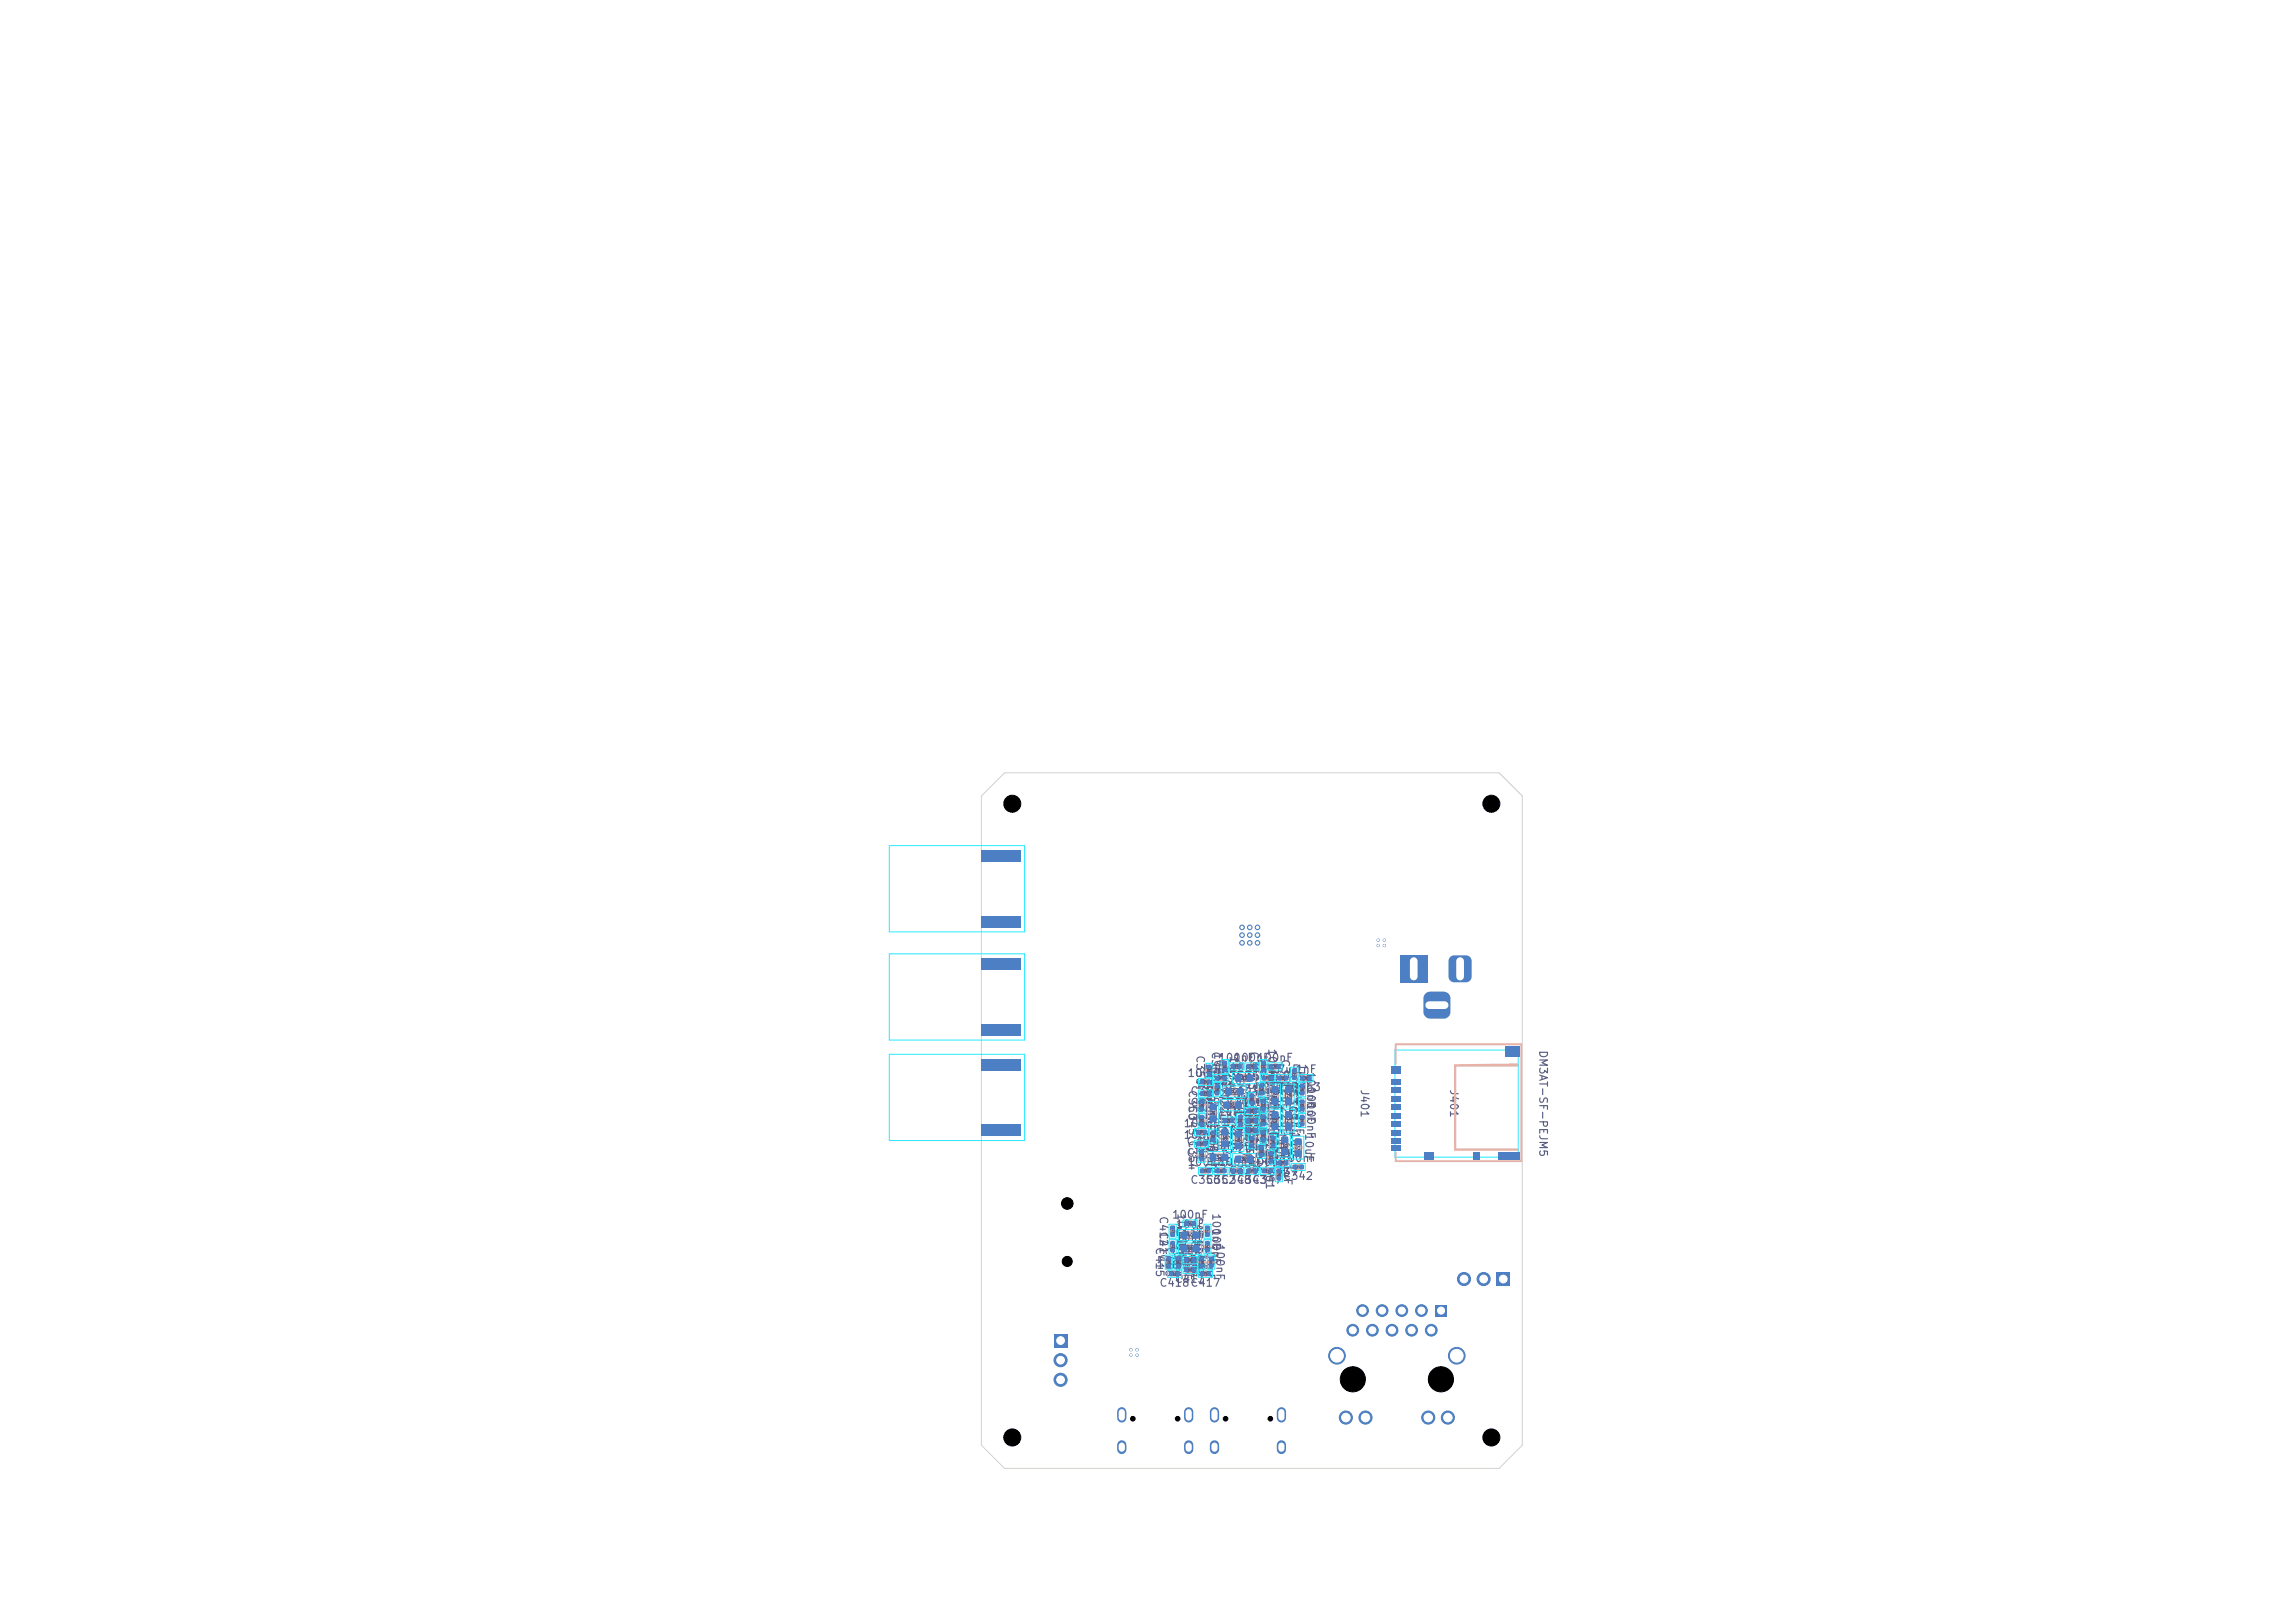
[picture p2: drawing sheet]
<svg xmlns="http://www.w3.org/2000/svg" width="297mm" height="210mm" viewBox="0 0 297 210" stroke-linecap="round" stroke-linejoin="round" font-family="sans-serif">
<defs><g id="words">
<g font-size="1" fill="#585d84">
<text x="154.6" y="136.5" transform="rotate(90 154.6 136.5)">C355</text>
<text x="156.6" y="136" transform="rotate(90 156.6 136)">C362</text>
<text x="156.9" y="136.1" transform="rotate(90 156.9 136.1)">100nF</text>
<text x="157.6" y="137.6">100nF 100nF</text>
<text x="158.9" y="136.5" transform="rotate(90 158.9 136.5)">1nF</text>
<text x="159.6" y="137.6">100nF</text>
<text x="161.6" y="136" transform="rotate(90 161.6 136)">C358</text>
<text x="163.9" y="135.6" transform="rotate(90 163.9 135.6)">100nF 100nF</text>
<text x="165.6" y="137" transform="rotate(90 165.6 137)">C341</text>
<text x="167.9" y="137.5" transform="rotate(90 167.9 137.5)">1uF</text>
<text x="199" y="135.8" transform="rotate(90 199 135.8)">DM3AT-SF-PEJM5</text>
<text x="153.6" y="141" transform="rotate(90 153.6 141)">C350</text>
<text x="153.6" y="143" transform="rotate(90 153.6 143)">C345 C354</text>
<text x="153.6" y="139.6">100nF</text>
<text x="154" y="141.9">C340</text>
<text x="154" y="143.4">C339C321</text>
<text x="154.5" y="141.1">1uF</text>
<text x="154.8" y="142" transform="rotate(90 154.8 142)">C330</text>
<text x="155.6" y="139" transform="rotate(90 155.6 139)">C328</text>
<text x="155.6" y="139.1">100nF</text>
<text x="155.9" y="140.6" transform="rotate(90 155.9 140.6)">100nF</text>
<text x="155.9" y="143.5" transform="rotate(90 155.9 143.5)">1uF 100nF</text>
<text x="156" y="141.4">C338</text>
<text x="157.7" y="142.1" transform="rotate(90 157.7 142.1)">22uF</text>
<text x="157.8" y="140.6">22uF</text>
<text x="157.9" y="138.6" transform="rotate(90 157.9 138.6)">100nF</text>
<text x="158" y="139.9">C359</text>
<text x="158.6" y="143" transform="rotate(90 158.6 143)">C309</text>
<text x="159" y="141.7">C331</text>
<text x="159.1" y="138.8">10uF</text>
<text x="159.6" y="143.3">100nF</text>
<text x="160" y="139.9">C357</text>
<text x="160.1" y="140.2" transform="rotate(90 160.1 140.2)">C316</text>
<text x="160.9" y="142.6" transform="rotate(90 160.9 142.6)">100nF</text>
<text x="161.3" y="139" transform="rotate(90 161.3 139)">C323C308C324</text>
<text x="161.6" y="141" transform="rotate(90 161.6 141)">C310C311</text>
<text x="161.8" y="139.1">4.7uF</text>
<text x="162" y="141.4">C334</text>
<text x="162.4" y="139.8" transform="rotate(90 162.4 139.8)">100nF</text>
<text x="162.8" y="139.7" transform="rotate(90 162.8 139.7)">C315</text>
<text x="162.8" y="143" transform="rotate(90 162.8 143)">C314</text>
<text x="163" y="139.9">C360</text>
<text x="163.7" y="138.6" transform="rotate(90 163.7 138.6)">100nF</text>
<text x="163.8" y="139.1">4.7uF</text>
<text x="163.9" y="142.6" transform="rotate(90 163.9 142.6)">100nF</text>
<text x="164" y="141.4">C335</text>
<text x="164.6" y="139.7" transform="rotate(90 164.6 139.7)">C326</text>
<text x="164.6" y="143" transform="rotate(90 164.6 143)">C325</text>
<text x="165.7" y="139.8" transform="rotate(90 165.7 139.8)">22uF</text>
<text x="165.7" y="143.1" transform="rotate(90 165.7 143.1)">22uFC3361uF</text>
<text x="166.6" y="139" transform="rotate(90 166.6 139)">C353C344</text>
<text x="166.6" y="141" transform="rotate(90 166.6 141)">C349</text>
<text x="167" y="141.4">C363</text>
<text x="167.4" y="139.8" transform="rotate(90 167.4 139.8)">22uF</text>
<text x="167.4" y="143.1" transform="rotate(90 167.4 143.1)">22uF</text>
<text x="167.5" y="139.1">1nF</text>
<text x="168.9" y="138.6" transform="rotate(90 168.9 138.6)">100nF</text>
<text x="168.9" y="140.6" transform="rotate(90 168.9 140.6)">100nF</text>
<text x="168.9" y="142.6" transform="rotate(90 168.9 142.6)">100nF</text>
<text x="175.9" y="140.9" transform="rotate(90 175.9 140.9)">J401</text>
<text x="187.4" y="140.9" transform="rotate(90 187.4 140.9)">J401</text>
<text x="153.1" y="147.6">100nF</text>
<text x="153.1" y="146.1">100nF</text>
<text x="153.5" y="149.9">C351</text>
<text x="153.5" y="148.4">C346</text>
<text x="155.1" y="145" transform="rotate(90 155.1 145)">C333</text>
<text x="155.8" y="149.1">10uF</text>
<text x="156.3" y="145.2" transform="rotate(90 156.3 145.2)">C320</text>
<text x="157" y="146.9">C319</text>
<text x="157.4" y="144.6" transform="rotate(90 157.4 144.6)">100nF</text>
<text x="157.5" y="145.2">C313</text>
<text x="157.5" y="144.6">1uF</text>
<text x="158.1" y="145.5" transform="rotate(90 158.1 145.5)">C312</text>
<text x="159.1" y="149.3">22uF</text>
<text x="159.2" y="145.3" transform="rotate(90 159.2 145.3)">22uF</text>
<text x="159.8" y="144.6">4.7uF</text>
<text x="159.8" y="145.8">4.7uF</text>
<text x="160" y="146.9">C305</text>
<text x="160" y="148.2">C307</text>
<text x="160" y="145.7">C306</text>
<text x="160.1" y="145.7" transform="rotate(90 160.1 145.7)">C317</text>
<text x="160.9" y="145.6" transform="rotate(90 160.9 145.6)">22uF</text>
<text x="162.4" y="145.6" transform="rotate(90 162.4 145.6)">4.7uF</text>
<text x="162.6" y="147.7" transform="rotate(90 162.6 147.7)">C332</text>
<text x="162.8" y="145.7" transform="rotate(90 162.8 145.7)">C318</text>
<text x="163.6" y="150" transform="rotate(90 163.6 150)">C361</text>
<text x="163.7" y="146.8" transform="rotate(90 163.7 146.8)">4.7uF</text>
<text x="163.9" y="144.8" transform="rotate(90 163.9 144.8)">4.7uF</text>
<text x="164.1" y="146.2" transform="rotate(90 164.1 146.2)">C322</text>
<text x="164.9" y="147.3" transform="rotate(90 164.9 147.3)">100nF</text>
<text x="165.2" y="146.3" transform="rotate(90 165.2 146.3)">1uF</text>
<text x="166.9" y="146.3" transform="rotate(90 166.9 146.3)">10uF</text>
<text x="168.7" y="146.6" transform="rotate(90 168.7 146.6)">10uF</text>
<text x="153.6" y="151.1">100nF</text>
<text x="154" y="153.4">C356C348C347</text>
<text x="155.7" y="151.9">C327</text>
<text x="156" y="153.4">C352C343</text>
<text x="156.5" y="151.1">1uF</text>
<text x="157.6" y="151.1">100nF</text>
<text x="159" y="152.2">C329</text>
<text x="160.5" y="151.1">1uF</text>
<text x="161.6" y="151.1">100nF</text>
<text x="164" y="152.4">C337</text>
<text x="164.5" y="150.1">1uF</text>
<text x="165.6" y="150.6">100nF</text>
<text x="166" y="152.9">C342</text>
<text x="149.3" y="161.3" transform="rotate(90 149.3 161.3)">C415</text>
<text x="149.8" y="157.3" transform="rotate(90 149.8 157.3)">C412</text>
<text x="149.8" y="159.3" transform="rotate(90 149.8 159.3)">C410</text>
<text x="150.6" y="161.3" transform="rotate(90 150.6 161.3)">C408</text>
<text x="151.6" y="157.9">100nF</text>
<text x="151.7" y="160.9" transform="rotate(90 151.7 160.9)">100nF</text>
<text x="152" y="160.2">C416</text>
<text x="152.1" y="160.9">10uF</text>
<text x="152.1" y="159.1">10uF</text>
<text x="152.2" y="156.9" transform="rotate(90 152.2 156.9)">100nF</text>
<text x="152.2" y="158.9" transform="rotate(90 152.2 158.9)">100nF</text>
<text x="152.9" y="160.9" transform="rotate(90 152.9 160.9)">100nF</text>
<text x="153.6" y="161.3" transform="rotate(90 153.6 161.3)">C407</text>
<text x="154.3" y="157.3" transform="rotate(90 154.3 157.3)">C411</text>
<text x="154.3" y="159.3" transform="rotate(90 154.3 159.3)">C409</text>
<text x="154.8" y="161.3" transform="rotate(90 154.8 161.3)">C414</text>
<text x="155.9" y="160.9" transform="rotate(90 155.9 160.9)">100nF</text>
<text x="156.7" y="156.9" transform="rotate(90 156.7 156.9)">100nF</text>
<text x="156.7" y="158.9" transform="rotate(90 156.7 158.9)">100nF</text>
<text x="157.2" y="160.9" transform="rotate(90 157.2 160.9)">100nF</text>
<text x="149.6" y="164.4">100nF1uF</text>
<text x="150" y="166.7">C418C417</text>
<text x="151.6" y="163.9">100nF</text>
<text x="152" y="165">C406</text>
<text x="152" y="163.8">C404</text>
<text x="152" y="166.2">C413</text>
<text x="152" y="162">C405</text>
<text x="152.5" y="162.7">1uF</text>
</g>
<g font-size=".4" fill="#585d84">
<text x="156.7" y="143.2" transform="rotate(90 156.7 143.2)">C330</text>
<text x="158.7" y="143.3">C313</text>
<text x="158.9" y="141.6">C321</text>
<text x="160.2" y="139.8">C331</text>
<text x="164.7" y="140.9" transform="rotate(90 164.7 140.9)">C315</text>
<text x="166.4" y="140.9" transform="rotate(90 166.4 140.9)">C326</text>
<text x="158.2" y="146.4" transform="rotate(90 158.2 146.4)">C320</text>
<text x="159.9" y="146.7" transform="rotate(90 159.9 146.7)">C312</text>
<text x="164.7" y="144.2" transform="rotate(90 164.7 144.2)">C314</text>
<text x="165.9" y="147.4" transform="rotate(90 165.9 147.4)">C322</text>
<text x="166.4" y="144.2" transform="rotate(90 166.4 144.2)">C325</text>
<text x="167.7" y="147.7" transform="rotate(90 167.7 147.7)">C336</text>
<text x="156.9" y="150.1">C327</text>
<text x="160.2" y="150.3">C329</text>
<text x="153.2" y="161.9">C404</text>
<text x="153.2" y="160.1">C405</text>
</g>
<g font-size=".3" fill="#585d84">
<text x="156.3" y="138" transform="rotate(90 156.3 138)">C355</text>
<text x="158.3" y="137.5" transform="rotate(90 158.3 137.5)">C362</text>
<text x="163.3" y="137.5" transform="rotate(90 163.3 137.5)">C358</text>
<text x="155.3" y="142.5" transform="rotate(90 155.3 142.5)">C350</text>
<text x="155.5" y="140.2">C340</text>
<text x="155.5" y="141.7">C339</text>
<text x="157.3" y="140.5" transform="rotate(90 157.3 140.5)">C328</text>
<text x="157.5" y="139.7">C338</text>
<text x="159.5" y="138.2">C359</text>
<text x="161.5" y="143.9">C306</text>
<text x="161.5" y="138.2">C357</text>
<text x="161.8" y="141.7" transform="rotate(90 161.8 141.7)">C316</text>
<text x="163.1" y="140.5" transform="rotate(90 163.1 140.5)">C323</text>
<text x="163.3" y="142.5" transform="rotate(90 163.3 142.5)">C310</text>
<text x="163.5" y="139.7">C334</text>
<text x="164.5" y="138.2">C360</text>
<text x="165.5" y="139.7">C335</text>
<text x="167.3" y="138.5" transform="rotate(90 167.3 138.5)">C341</text>
<text x="168.3" y="140.5" transform="rotate(90 168.3 140.5)">C353</text>
<text x="168.3" y="142.5" transform="rotate(90 168.3 142.5)">C349</text>
<text x="168.5" y="139.7">C363</text>
<text x="155" y="148.2">C351</text>
<text x="155" y="146.7">C346</text>
<text x="155.3" y="144.5" transform="rotate(90 155.3 144.5)">C345</text>
<text x="155.3" y="149" transform="rotate(90 155.3 149)">C354</text>
<text x="156.8" y="146.5" transform="rotate(90 156.8 146.5)">C333</text>
<text x="158.5" y="145.2">C319</text>
<text x="160.3" y="144.5" transform="rotate(90 160.3 144.5)">C309</text>
<text x="161.5" y="145.2">C305</text>
<text x="161.5" y="146.4">C307</text>
<text x="161.8" y="147.2" transform="rotate(90 161.8 147.2)">C317</text>
<text x="163.1" y="148.5" transform="rotate(90 163.1 148.5)">C324</text>
<text x="163.3" y="144.5" transform="rotate(90 163.3 144.5)">C308</text>
<text x="163.3" y="146.5" transform="rotate(90 163.3 146.5)">C311</text>
<text x="164.3" y="149.2" transform="rotate(90 164.3 149.2)">C332</text>
<text x="164.6" y="147.2" transform="rotate(90 164.6 147.2)">C318</text>
<text x="168.3" y="144.5" transform="rotate(90 168.3 144.5)">C344</text>
<text x="155.5" y="151.7">C356</text>
<text x="157.5" y="151.7">C352</text>
<text x="159.5" y="151.7">C348</text>
<text x="161.5" y="151.7">C343</text>
<text x="163.5" y="151.7">C347</text>
<text x="165.3" y="151.5" transform="rotate(90 165.3 151.5)">C361</text>
<text x="165.5" y="150.7">C337</text>
<text x="167.5" y="151.2">C342</text>
<text x="151.6" y="158.8" transform="rotate(90 151.6 158.8)">C412</text>
<text x="151.6" y="160.8" transform="rotate(90 151.6 160.8)">C410</text>
<text x="153.5" y="158.5">C416</text>
<text x="156.1" y="158.8" transform="rotate(90 156.1 158.8)">C411</text>
<text x="156.1" y="160.8" transform="rotate(90 156.1 160.8)">C409</text>
<text x="151.1" y="162.8" transform="rotate(90 151.1 162.8)">C415</text>
<text x="151.5" y="165">C418</text>
<text x="152.3" y="162.8" transform="rotate(90 152.3 162.8)">C408</text>
<text x="153.5" y="163.3">C406</text>
<text x="153.5" y="164.5">C413</text>
<text x="155.3" y="162.8" transform="rotate(90 155.3 162.8)">C407</text>
<text x="155.5" y="165">C417</text>
<text x="156.6" y="162.8" transform="rotate(90 156.6 162.8)">C414</text>
</g>
</g></defs>
<path d="M127 103l3-3h64l3 3v84l-3 3h-64l-3-3z" fill="none" stroke="#d0d2cd" stroke-width=".13"/>
<g fill="none" stroke="#585d84" stroke-width=".13">
<path d="M155.5 139.8h1v.4h-1zM156.3 138h.5v1h-.5zM157.5 139.2h1v.6h-1zM158.3 137.5h.5v1h-.5zM159.5 137.8h1v.4h-1zM160.2 139.1h1.6v.8h-1.6zM161.5 137.8h1v.4h-1zM163.3 137.5h.5v1h-.5zM163.5 139.2h1v.6h-1zM164.5 137.8h1v.4h-1zM165.5 139.2h1v.6h-1zM167.3 138.5h.5v1h-.5z"/>
<path d="M168.5 139.2h1v.6h-1zM151.5 158.8h.5v1h-.5zM153.2 159.4h1.6v.8h-1.6zM153.5 158.1h1v.5h-1zM155 147.8h1v.4h-1zM155 146.2h1v.6h-1zM155.3 149h.5v1h-.5zM155.3 144.5h.5v1h-.5zM155.3 142.5h.5v1h-.5zM155.5 151.2h1v.6h-1zM155.5 141.2h1v.6h-1zM156 158.8h.5v1h-.5z"/>
<path d="M156.6 143.2h.8v1.6h-.8zM156.8 146.5h.5v1h-.5zM157 149.3h1.6v.9h-1.6zM157.3 140.5h.5v1h-.5zM157.5 151.2h1v.6h-1zM158.1 146.5h.8v1.6h-.8zM158.5 144.8h1v.4h-1zM158.7 142.6h1.6v.8h-1.6zM159 140.9h1.6v.7h-1.6zM159.5 151.2h1v.6h-1zM159.9 146.7h.8v1.6h-.8zM160.2 149.6h1.6v.8h-1.6z"/>
<path d="M160.3 144.5h.5v1h-.5zM161.5 144.8h1v.4h-1zM161.5 146h1v.5h-1zM161.5 143.5h1v.5h-1zM161.5 151.2h1v.6h-1zM161.8 147.2h.5v1h-.5zM161.8 141.8h.5v1h-.5zM163 148.5h.5v1h-.5zM163 140.5h.5v1h-.5zM163.3 146.5h.5v1h-.5zM163.3 144.5h.5v1h-.5zM163.3 142.5h.5v1h-.5z"/>
<path d="M163.5 151.2h1v.6h-1zM164.3 149.2h.5v1h-.5zM164.5 147.2h.5v1h-.5zM164.6 144.2h.8v1.6h-.8zM164.6 140.9h.8v1.6h-.8zM165.3 151.5h.5v1h-.5zM165.5 150.2h1v.6h-1zM165.9 147.5h.8v1.6h-.8zM166.4 144.2h.8v1.6h-.8zM166.4 140.9h.8v1.6h-.8zM167.5 150.8h1v.4h-1zM167.6 147.7h.8v1.6h-.8z"/>
<path d="M168.3 140.5h.5v1h-.5zM168.3 144.5h.5v1h-.5zM168.3 142.5h.5v1h-.5zM151 162.8h.5v1h-.5zM151.5 164.6h1v.5h-1zM151.5 160.8h.5v1h-.5zM152.3 162.8h.5v1h-.5zM153.2 161.2h1.6v.8h-1.6zM153.5 162.8h1v.5h-1zM153.5 164.1h1v.5h-1zM155.3 162.8h.5v1h-.5zM155.5 164.6h1v.5h-1z"/>
<path d="M156 160.8h.5v1h-.5zM156.5 162.8h.5v1h-.5z"/>
</g>
<g fill="none" stroke="#26e9ff" stroke-width=".13">
<path d="M115.1 109.4h17.5v11.2h-17.5zM115.1 123.4h17.5v11.2h-17.5zM115.1 136.4h17.5v11.2h-17.5zM155.1 139.5h1.8v1h-1.8zM156 137.6h1v1.8h-1zM157.1 139h1.8v1h-1.8zM158 137.1h1v1.8h-1zM159.1 137.5h1.8v1h-1.8zM159.5 138.8h3v1.4h-3zM161.1 137.5h1.8v1h-1.8zM163 137.1h1v1.8h-1zM163.1 139h1.8v1h-1.8z"/>
<path d="M164.1 137.5h1.8v1h-1.8zM165.1 139h1.8v1h-1.8zM167 138.1h1v1.8h-1zM168.1 139h1.8v1h-1.8zM180.5 135.9h16v13.8h-16zM151.3 158.4h.9v1.8h-.9zM152.5 159.1h3v1.4h-3zM153.1 157.9h1.8v.9h-1.8zM154.6 147.5h1.8v1h-1.8zM154.6 146h1.8v1h-1.8zM155 148.6h1v1.8h-1zM155 144.1h1v1.8h-1z"/>
<path d="M155 142.1h1v1.8h-1zM155.1 151h1.8v1h-1.8zM155.1 141h1.8v1h-1.8zM155.8 158.4h.9v1.8h-.9zM156.3 142.5h1.4v3h-1.4zM156.3 149h2.9v1.5h-2.9zM156.5 146.1h1v1.8h-1zM157 140.1h1v1.8h-1zM157.1 151h1.8v1h-1.8zM157.8 145.8h1.4v2.9h-1.4zM158 142.3h3v1.4h-3zM158.1 144.5h1.8v1h-1.8z"/>
<path d="M158.3 140.5h2.9v1.5h-2.9zM159.1 151h1.8v1h-1.8zM159.5 149.3h3v1.4h-3zM159.5 146h1.5v3h-1.5zM160 144.1h1v1.8h-1zM161.1 144.5h1.8v1h-1.8zM161.1 145.8h1.8v.9h-1.8zM161.1 143.3h1.8v.9h-1.8zM161.1 151h1.8v1h-1.8zM161.5 146.8h1v1.9h-1zM161.5 141.3h1v1.9h-1zM162.8 148.1h.9v1.8h-.9z"/>
<path d="M162.8 140.1h.9v1.8h-.9zM163 146.1h1v1.8h-1zM163 144.1h1v1.8h-1zM163 142.1h1v1.8h-1zM163.1 151h1.8v1h-1.8zM164 148.8h1v1.9h-1zM164.3 143.5h1.4v3h-1.4zM164.3 140.3h1.4v2.9h-1.4zM164.3 146.8h.9v1.9h-.9zM165 151.1h1v1.8h-1zM165.1 150h1.8v1h-1.8zM165.5 146.8h1.5v2.9h-1.5z"/>
<path d="M166 143.5h1.5v3h-1.5zM166 140.3h1.5v2.9h-1.5zM167.1 150.5h1.8v1h-1.8zM167.3 147h1.4v3h-1.4zM168 140.1h1v1.8h-1zM168 144.1h1v1.8h-1zM168 142.1h1v1.8h-1zM150.8 162.4h.9v1.8h-.9zM151.1 164.4h1.8v.9h-1.8zM151.3 160.4h.9v1.8h-.9zM152 162.4h1v1.8h-1zM152.5 160.8h3v1.5h-3z"/>
<path d="M153.1 162.6h1.8v.9h-1.8zM153.1 163.9h1.8v.9h-1.8zM155 162.4h1v1.8h-1zM155.1 164.4h1.8v.9h-1.8zM155.8 160.4h.9v1.8h-.9zM156.3 162.4h.9v1.8h-.9z"/>
</g>
<path d="M180.6 137.7v-2.6h16.3v15.1h-16.3v-1.1" fill="none" stroke="#e8b2a7" stroke-width=".25"/>
<circle cx="180.5" cy="135.8" r=".03" fill="none" stroke="#e8b2a7" stroke-width=".13"/>
<path d="M188.2 137.7l8.3-.1v.4h-8v10.6h8v.3h-8.3z" fill="#e8b2a7"/>
<g fill="none" stroke="#e8b2a7" stroke-width=".13">
<path d="M155.9 139.6h.2M156.1 138.4v.2M156.9 138.4v.2M157.9 139.1h.2M157.9 139.9h.2M158.1 137.9v.2M158.9 137.9v.2M159.9 137.6h.2M159.9 138.4h.2M160.9 139h.2M161.9 137.6h.2M161.9 138.4h.2"/>
<path d="M163.1 137.9v.2M163.9 137.9v.2M163.9 139.1h.2M163.9 139.9h.2M164.9 137.6h.2M164.9 138.4h.2M165.9 139.1h.2M165.9 139.9h.2M167.1 138.9v.2M167.9 138.9v.2M168.9 139.1h.2M168.9 139.9h.2"/>
<path d="M151.4 159.2v.2M152.1 159.2v.2M153.9 159.3h.2M153.9 158h.2M153.9 158.7h.2M155.1 142.9v.2M155.1 144.9v.2M155.1 149.4v.2M155.4 147.6h.2M155.4 148.4h.2M155.4 146.1h.2M155.4 146.9h.2"/>
<path d="M155.9 142.9v.2M155.9 144.9v.2M155.9 149.4v.2M155.9 159.2v.2M155.9 151.1h.2M155.9 151.9h.2M155.9 140.4h.2M155.9 141.1h.2M155.9 141.9h.2M156.5 143.9v.2M156.6 159.2v.2M156.6 146.9v.2"/>
<path d="M157.1 140.9v.2M157.4 146.9v.2M157.5 143.9v.2M157.6 149.2h.3M157.6 150.3h.3M157.9 140.9v.2M157.9 151.1h.2M157.9 151.9h.2M158 147.1v.3M158.9 144.6h.2M158.9 145.4h.2M159 147.1v.3"/>
<path d="M159.4 142.5h.2M159.4 143.5h.2M159.6 140.7h.3M159.6 141.8h.3M159.7 147.4v.2M159.9 151.1h.2M159.9 151.9h.2M160.1 144.9v.2M160.8 147.4v.2M160.9 149.5h.2M160.9 150.5h.2M160.9 140h.2"/>
<path d="M160.9 144.9v.2M161.6 142.1v.3M161.6 147.6v.3M161.9 151.1h.2M161.9 151.9h.2M161.9 144.6h.2M161.9 145.4h.2M161.9 145.9h.2M161.9 146.6h.2M161.9 143.4h.2M161.9 144.1h.2M162.4 142.1v.3"/>
<path d="M162.4 147.6v.3M162.9 140.9v.2M162.9 148.9v.2M163.1 142.9v.2M163.1 144.9v.2M163.1 146.9v.2M163.6 140.9v.2M163.6 148.9v.2M163.9 142.9v.2M163.9 144.9v.2M163.9 146.9v.2M163.9 151.1h.2"/>
<path d="M163.9 151.9h.2M164.1 149.6v.3M164.4 147.6v.3M164.5 141.6v.3M164.5 144.9v.2M164.9 149.6v.3M165.1 147.6v.3M165.1 151.9v.2M165.5 141.6v.3M165.5 144.9v.2M165.7 148.1v.3M165.9 151.9v.2"/>
<path d="M165.9 150.1h.2M165.9 150.9h.2M166.2 141.6v.3M166.2 144.9v.2M166.8 148.1v.3M167.3 141.6v.3M167.3 144.9v.2M167.5 148.4v.2M167.9 150.6h.2M167.9 151.4h.2M168.1 140.9v.2M168.1 142.9v.2"/>
<path d="M168.1 144.9v.2M168.5 148.4v.2M168.9 140.9v.2M168.9 142.9v.2M168.9 144.9v.2M150.9 163.2v.2M151.4 161.2v.2M151.6 163.2v.2M151.9 164.5h.2M151.9 165.2h.2M152.1 161.2v.2M152.1 163.2v.2"/>
<path d="M152.9 163.2v.2M153.9 161.1h.2M153.9 162.1h.2M153.9 160.3h.2M153.9 162.7h.2M153.9 163.4h.2M153.9 164h.2M153.9 164.7h.2M155.1 163.2v.2M155.9 163.2v.2M155.9 161.2v.2M155.9 164.5h.2"/>
<path d="M155.9 165.2h.2M156.4 163.2v.2M156.6 161.2v.2M157.1 163.2v.2"/>
</g>
<g fill="#4d7fc4">
<path d="M127 137h5.1v1.5h-5.1z"/>
<path d="M127 145.5h5.1v1.5h-5.1z"/>
</g>
<g fill="#4d7fc4" stroke="#4d7fc4" stroke-width=".13">
<circle cx="179.1" cy="121.6" r=".15"/>
<circle cx="179.1" cy="122.3" r=".15"/>
<circle cx="178.3" cy="122.3" r=".15"/>
<circle cx="178.3" cy="121.6" r=".15"/>
</g>
<path d="M193.7 164.7h1.7v1.7h-1.7z" fill="#4d7fc4"/>
<g fill="#4d7fc4" stroke="#4d7fc4" stroke-width=".13">
<circle cx="192" cy="165.5" r=".85"/>
<circle cx="189.5" cy="165.5" r=".85"/>
<circle cx="147.1" cy="174.6" r=".15"/>
<circle cx="147.1" cy="175.4" r=".15"/>
<circle cx="146.3" cy="175.4" r=".15"/>
<circle cx="146.3" cy="174.7" r=".15"/>
</g>
<path d="M145.2 182.7v.8M145.2 187v.6M153.8 182.7v.8M153.8 187v.6" fill="none" stroke="#4d7fc4" stroke-width="1.2"/>
<g fill="#4d7fc4">
<path d="M127 110h5.1v1.5h-5.1z"/>
<path d="M127 118.5h5.1v1.5h-5.1z"/>
</g>
<g fill="#4d7fc4" stroke="#4d7fc4" stroke-width=".13">
<circle cx="187.4" cy="183.4" r=".85"/>
<circle cx="184.8" cy="183.4" r=".85"/>
<circle cx="176.7" cy="183.4" r=".85"/>
<circle cx="174.2" cy="183.4" r=".85"/>
</g>
<path d="M185.7 168.8h1.6v1.5h-1.6z" fill="#4d7fc4"/>
<g fill="#4d7fc4" stroke="#4d7fc4" stroke-width=".13">
<circle cx="185.2" cy="172.1" r=".76"/>
<circle cx="184" cy="169.6" r=".76"/>
<circle cx="182.7" cy="172.1" r=".76"/>
<circle cx="181.4" cy="169.6" r=".76"/>
<circle cx="180.1" cy="172.1" r=".76"/>
<circle cx="178.9" cy="169.6" r=".76"/>
<circle cx="177.6" cy="172.1" r=".76"/>
<circle cx="176.3" cy="169.6" r=".76"/>
<circle cx="175.1" cy="172.1" r=".76"/>
<circle cx="173" cy="175.4" r="1.08"/>
<circle cx="188.5" cy="175.4" r="1.08"/>
</g>
<g fill="#4d7fc4">
<path d="M181.2 123.6h3.5v3.5h-3.5z"/>
<path d="M187.6 123.9l.3-.2 .3-.1h1.7l.4 .3 .2 .5v2l-.1 .3-.2 .2-.5 .2h-1.5l-.3-.1-.3-.2-.1-.4v-2z"/>
<path d="M184.5 128.6l.5-.3h1.8a.88 .88 0 0 1 .9 .9v1.7a.88 .88 0 0 1-.9 .9h-1.7a.88 .88 0 0 1-.9-.9v-1.8z"/>
</g>
<path d="M157.2 182.7v.8M157.2 187v.6M165.8 182.7v.8M165.8 187v.6" fill="none" stroke="#4d7fc4" stroke-width="1.2"/>
<g fill="#4d7fc4" stroke="#4d7fc4" stroke-width=".13">
<circle cx="162.7" cy="120" r=".3"/>
<circle cx="162.7" cy="121" r=".3"/>
<circle cx="162.7" cy="122" r=".3"/>
<circle cx="161.7" cy="120" r=".3"/>
<circle cx="161.7" cy="121" r=".3"/>
<circle cx="161.7" cy="122" r=".3"/>
<circle cx="160.7" cy="120" r=".3"/>
<circle cx="160.7" cy="121" r=".3"/>
<circle cx="160.7" cy="122" r=".3"/>
</g>
<g fill="#4d7fc4">
<path d="M127 124h5.1v1.5h-5.1z"/>
<path d="M127 132.5h5.1v1.5h-5.1z"/>
<path d="M136.4 172.6h1.7v1.7h-1.7z"/>
</g>
<g fill="#4d7fc4" stroke="#4d7fc4" stroke-width=".13">
<circle cx="137.3" cy="176" r=".85"/>
<circle cx="137.3" cy="178.5" r=".85"/>
</g>
<g fill="#4d7fc4">
<path d="M180 139.6h1.2v.7h-1.2z"/>
<path d="M180 140.7h1.2v.7h-1.2z"/>
<path d="M180 141.8h1.2v.7h-1.2z"/>
<path d="M180 142.9h1.2v.7h-1.2z"/>
<path d="M180 144h1.2v.7h-1.2z"/>
<path d="M180 145.1h1.2v.7h-1.2z"/>
<path d="M180 146.2h1.2v.7h-1.2z"/>
<path d="M180 147.3h1.2v.7h-1.2z"/>
<path d="M180 148.3h1.2v.7h-1.2z"/>
<path d="M184.3 149.1h1.2v1h-1.2z"/>
<path d="M190.7 149.1h.8v1h-.8z"/>
<path d="M193.9 149.1h2.8v1h-2.8z"/>
<path d="M194.8 135.4h1.9v1.3h-1.9z"/>
<path d="M180 137.9h1.2v1h-1.2z"/>
<path d="M156 161.6h.5v.4h-.5z"/>
<path d="M156 160.6h.5v.5h-.5z"/>
<path d="M161.4 149.6l.2-.1 .6 .1v.2v.6l-.2 .1-.6-.1-.1-.1z"/>
<path d="M159.8 149.6l.2-.1 .6 .1 .1 .2-.1 .6-.1 .1-.7-.1v-.1z"/>
<path d="M160.1 140.8h.2h.6l.1 .2-.1 .7h-.1h-.7v-.2z"/>
<path d="M158.6 140.8h.2h.6v.2v.7h-.2h-.6l-.1-.2z"/>
<path d="M151 163.6h.5v.4h-.5z"/>
<path d="M151 162.6h.5v.5h-.5z"/>
<path d="M156.2 151.2h.5v.6h-.5z"/>
<path d="M155.3 151.2h.5v.6h-.5z"/>
<path d="M162.2 144.7h.5v.6h-.5z"/>
<path d="M161.3 144.7h.5v.6h-.5z"/>
<path d="M156.2 139.7h.5v.6h-.5z"/>
<path d="M155.3 139.7h.5v.6h-.5z"/>
<path d="M160.2 137.7h.5v.6h-.5z"/>
<path d="M159.3 137.7h.5v.6h-.5z"/>
<path d="M157.2 141.2h.6v.5h-.6z"/>
<path d="M157.2 140.3h.6v.5h-.6z"/>
<path d="M163.2 147.2h.6v.5h-.6z"/>
<path d="M163.2 146.3h.6v.5h-.6z"/>
<path d="M162.2 146h.5v.5h-.5z"/>
<path d="M161.3 146h.5v.5h-.5z"/>
<path d="M162.2 143.5h.5v.5h-.5z"/>
<path d="M161.3 143.5h.5v.5h-.5z"/>
<path d="M155.2 163.6h.6v.4h-.6z"/>
<path d="M155.2 162.6h.6v.5h-.6z"/>
<path d="M154.2 158h.5v.6h-.5z"/>
<path d="M153.3 158h.5v.6h-.5z"/>
<path d="M156.6 144.4l.2-.1 .6 .1 .1 .2-.1 .6h-.1h-.7l-.1-.2z"/>
<path d="M156.6 142.8h.2h.6l.1 .2-.1 .6-.1 .1-.7-.1-.1-.1z"/>
<path d="M168.2 141.2h.6v.5h-.6z"/>
<path d="M168.2 140.3h.6v.5h-.6z"/>
<path d="M155.2 149.7h.6v.5h-.6z"/>
<path d="M155.2 148.8h.6v.5h-.6z"/>
<path d="M163.2 138.2h.6v.5h-.6z"/>
<path d="M163.2 137.3h.6v.5h-.6z"/>
<path d="M164.2 151.2h.5v.6h-.5z"/>
<path d="M163.3 151.2h.5v.6h-.5z"/>
<path d="M160.2 145.2h.6v.5h-.6z"/>
<path d="M160.2 144.3h.6v.5h-.6z"/>
<path d="M152.2 163.6h.6v.4h-.6z"/>
<path d="M152.2 162.6h.6v.5h-.6z"/>
<path d="M159.8 147.9l.2-.1 .7 .1v.2v.6h-.2h-.7v-.2z"/>
<path d="M159.8 146.3h.2h.7v.2v.6l-.2 .1-.7-.1v-.1z"/>
<path d="M152.2 164.5h.5v.6h-.5z"/>
<path d="M151.3 164.5h.5v.6h-.5z"/>
<path d="M158.1 147.6h.2h.6l.1 .2-.1 .6-.1 .1-.7-.1-.1-.1z"/>
<path d="M158.1 146.1l.2-.1 .6 .1 .1 .2-.1 .6h-.1h-.7l-.1-.2z"/>
<path d="M165.2 137.7h.5v.6h-.5z"/>
<path d="M164.3 137.7h.5v.6h-.5z"/>
<path d="M155.7 147.7h.5v.6h-.5z"/>
<path d="M154.8 147.7h.5v.6h-.5z"/>
<path d="M155.2 145.2h.6v.5h-.6z"/>
<path d="M155.2 144.3h.6v.5h-.6z"/>
<path d="M156.2 164.5h.5v.6h-.5z"/>
<path d="M155.3 164.5h.5v.6h-.5z"/>
<path d="M163.2 145.2h.6v.5h-.6z"/>
<path d="M163.2 144.3h.6v.5h-.6z"/>
<path d="M156.7 147.2h.6v.5h-.6z"/>
<path d="M156.7 146.3h.6v.5h-.6z"/>
<path d="M163.2 143.2h.6v.5h-.6z"/>
<path d="M163.2 142.3h.6v.5h-.6z"/>
<path d="M164.2 139.2h.5v.6h-.5z"/>
<path d="M163.3 139.2h.5v.6h-.5z"/>
<path d="M161.7 148h.6v.5h-.6z"/>
<path d="M161.7 147h.6v.5h-.6z"/>
<path d="M167.2 139.2h.6v.5h-.6z"/>
<path d="M167.2 138.3h.6v.5h-.6z"/>
<path d="M159.9 142.6l.2-.1 .6 .1v.2v.6l-.2 .1-.6-.1-.1-.1z"/>
<path d="M158.3 142.6l.2-.1 .6 .1 .1 .2-.1 .6-.1 .1-.7-.1v-.1z"/>
<path d="M166.2 150.2h.5v.6h-.5z"/>
<path d="M165.3 150.2h.5v.6h-.5z"/>
<path d="M154.2 162.8h.5v.5h-.5z"/>
<path d="M153.3 162.8h.5v.5h-.5z"/>
<path d="M163 149.2h.5v.5h-.5z"/>
<path d="M163 148.3h.5v.5h-.5z"/>
<path d="M166.3 145.4l.2-.1 .7 .1v.2v.6h-.2h-.7v-.2z"/>
<path d="M166.3 143.8h.2h.7v.2v.6l-.2 .1-.7-.1v-.1z"/>
<path d="M168.2 145.2h.6v.5h-.6z"/>
<path d="M168.2 144.3h.6v.5h-.6z"/>
<path d="M169.2 139.2h.5v.6h-.5z"/>
<path d="M168.3 139.2h.5v.6h-.5z"/>
<path d="M164.6 145.4l.2-.1 .6 .1 .1 .2-.1 .6h-.1h-.7l-.1-.2z"/>
<path d="M164.6 143.8h.2h.6l.1 .2-.1 .6-.1 .1-.7-.1-.1-.1z"/>
<path d="M166.3 142.1h.2h.7v.2v.6l-.2 .1-.7-.1v-.1z"/>
<path d="M166.3 140.6l.2-.1 .7 .1v.2v.6h-.2h-.7v-.2z"/>
<path d="M155.2 143.2h.6v.5h-.6z"/>
<path d="M155.2 142.3h.6v.5h-.6z"/>
<path d="M156 159.6h.5v.4h-.5z"/>
<path d="M156 158.6h.5v.5h-.5z"/>
<path d="M165.8 148.6h.2h.7v.2v.6l-.2 .1-.7-.1v-.1z"/>
<path d="M165.8 147.1l.2-.1 .7 .1v.2v.6h-.2h-.7v-.2z"/>
<path d="M154.4 161.2l.2-.1 .6 .1v.1v.7h-.2h-.6l-.1-.2z"/>
<path d="M152.8 161.2l.2-.1 .6 .1 .1 .1-.1 .7h-.1h-.7v-.2z"/>
<path d="M162.2 151.2h.5v.6h-.5z"/>
<path d="M161.3 151.2h.5v.6h-.5z"/>
<path d="M154.2 164h.5v.6h-.5z"/>
<path d="M153.3 164h.5v.6h-.5z"/>
<path d="M158.2 151.2h.5v.6h-.5z"/>
<path d="M157.3 151.2h.5v.6h-.5z"/>
<path d="M166.2 139.2h.5v.6h-.5z"/>
<path d="M165.3 139.2h.5v.6h-.5z"/>
<path d="M167.6 148.9l.2-.1 .6 .1 .1 .2-.1 .6h-.1h-.7l-.1-.2z"/>
<path d="M167.6 147.3h.2h.6l.1 .2-.1 .6-.1 .1-.7-.1-.1-.1z"/>
<path d="M162.2 137.7h.5v.6h-.5z"/>
<path d="M161.3 137.7h.5v.6h-.5z"/>
<path d="M165.2 152.2h.6v.5h-.6z"/>
<path d="M165.2 151.3h.6v.5h-.6z"/>
<path d="M156.2 141.2h.5v.6h-.5z"/>
<path d="M155.3 141.2h.5v.6h-.5z"/>
<path d="M160.2 151.2h.5v.6h-.5z"/>
<path d="M159.3 151.2h.5v.6h-.5z"/>
<path d="M164.2 150h.6v.5h-.6z"/>
<path d="M164.2 149h.6v.5h-.6z"/>
<path d="M164.5 148h.5v.5h-.5z"/>
<path d="M164.5 147h.5v.5h-.5z"/>
<path d="M158.2 139.2h.5v.6h-.5z"/>
<path d="M157.3 139.2h.5v.6h-.5z"/>
<path d="M151.5 159.6h.5v.4h-.5z"/>
<path d="M151.5 158.6h.5v.5h-.5z"/>
<path d="M163 141.2h.5v.5h-.5z"/>
<path d="M163 140.3h.5v.5h-.5z"/>
<path d="M155.7 146.2h.5v.6h-.5z"/>
<path d="M154.8 146.2h.5v.6h-.5z"/>
<path d="M164.6 142.1h.2h.6l.1 .2-.1 .6-.1 .1-.7-.1-.1-.1z"/>
<path d="M164.6 140.6l.2-.1 .6 .1 .1 .2-.1 .6h-.1h-.7l-.1-.2z"/>
<path d="M158.2 138.2h.6v.5h-.6z"/>
<path d="M158.2 137.3h.6v.5h-.6z"/>
<path d="M154.4 159.4l.2-.1 .6 .1v.2v.6l-.2 .1-.6-.1-.1-.1z"/>
<path d="M152.8 159.4l.2-.1 .6 .1 .1 .2-.1 .6-.1 .1-.7-.1v-.1z"/>
<path d="M161.4 139.1l.2-.1 .6 .1v.2v.6l-.2 .1-.6-.1-.1-.1z"/>
<path d="M159.8 139.1l.2-.1 .6 .1 .1 .2-.1 .6-.1 .1-.7-.1v-.1z"/>
<path d="M168.2 143.2h.6v.5h-.6z"/>
<path d="M168.2 142.3h.6v.5h-.6z"/>
<path d="M151.5 161.6h.5v.4h-.5z"/>
<path d="M151.5 160.6h.5v.5h-.5z"/>
<path d="M156.2 138.7h.6v.5h-.6z"/>
<path d="M156.2 137.8h.6v.5h-.6z"/>
<path d="M161.7 142.5h.6v.5h-.6z"/>
<path d="M161.7 141.5h.6v.5h-.6z"/>
<path d="M168.2 150.7h.5v.6h-.5z"/>
<path d="M167.3 150.7h.5v.6h-.5z"/>
<path d="M158.1 149.3h.2h.6l.1 .2-.1 .7h-.1h-.7v-.2z"/>
<path d="M156.6 149.3h.2h.6v.2v.7h-.2h-.6l-.1-.2z"/>
<path d="M156.5 163.6h.5v.4h-.5z"/>
<path d="M156.5 162.6h.5v.5h-.5z"/>
<path d="M159.2 144.7h.5v.6h-.5z"/>
<path d="M158.3 144.7h.5v.6h-.5z"/>
</g>
<g fill="#fff" stroke="#fff" stroke-width=".13">
<circle cx="179.1" cy="121.6" r=".1"/>
<circle cx="179.1" cy="122.3" r=".1"/>
<circle cx="178.3" cy="122.3" r=".1"/>
<circle cx="178.3" cy="121.6" r=".1"/>
<circle cx="194.5" cy="165.5" r=".5"/>
<circle cx="192" cy="165.5" r=".5"/>
<circle cx="189.5" cy="165.5" r=".5"/>
<circle cx="147.1" cy="174.7" r=".1"/>
<circle cx="147.1" cy="175.4" r=".1"/>
<circle cx="146.3" cy="175.4" r=".1"/>
<circle cx="146.3" cy="174.7" r=".1"/>
<circle cx="187.4" cy="183.4" r=".55"/>
<circle cx="184.8" cy="183.4" r=".55"/>
<circle cx="176.7" cy="183.4" r=".55"/>
<circle cx="174.2" cy="183.4" r=".55"/>
<circle cx="186.5" cy="169.6" r=".46"/>
<circle cx="185.2" cy="172.1" r=".46"/>
<circle cx="184" cy="169.6" r=".46"/>
<circle cx="182.7" cy="172.1" r=".46"/>
<circle cx="181.4" cy="169.6" r=".46"/>
<circle cx="180.1" cy="172.1" r=".46"/>
<circle cx="178.9" cy="169.6" r=".45"/>
<circle cx="177.6" cy="172.1" r=".46"/>
<circle cx="176.3" cy="169.6" r=".46"/>
<circle cx="175.1" cy="172.1" r=".46"/>
<circle cx="173" cy="175.4" r=".83"/>
<circle cx="188.5" cy="175.4" r=".83"/>
<circle cx="162.7" cy="120" r=".15"/>
<circle cx="162.7" cy="121" r=".15"/>
<circle cx="162.7" cy="122" r=".15"/>
<circle cx="161.7" cy="120" r=".15"/>
<circle cx="161.7" cy="121" r=".15"/>
<circle cx="161.7" cy="122" r=".15"/>
<circle cx="160.7" cy="120" r=".15"/>
<circle cx="160.7" cy="121" r=".15"/>
<circle cx="160.7" cy="122" r=".15"/>
<circle cx="137.3" cy="173.5" r=".5"/>
<circle cx="137.3" cy="176" r=".5"/>
<circle cx="137.3" cy="178.5" r=".5"/>
</g>
<g fill="#000" stroke="#000" stroke-width=".13">
<circle cx="131" cy="104" r="1.1"/>
<circle cx="193" cy="104" r="1.1"/>
<circle cx="138.1" cy="155.7" r=".75"/>
<circle cx="138.1" cy="163.2" r=".65"/>
<circle cx="175.1" cy="178.5" r="1.62"/>
<circle cx="186.5" cy="178.5" r="1.62"/>
<circle cx="131" cy="186" r="1.1"/>
<circle cx="146.6" cy="183.6" r=".3"/>
<circle cx="152.4" cy="183.6" r=".3"/>
<circle cx="158.6" cy="183.6" r=".3"/>
<circle cx="164.4" cy="183.6" r=".3"/>
<circle cx="193" cy="186" r="1.1"/>
</g>
<path d="M145.2 182.7v.7M145.2 187.1v.4M153.8 182.7v.7M153.8 187.1v.4M157.2 182.7v.7M157.2 187.1v.4M165.8 182.7v.7M165.8 187.1v.4" fill="none" stroke="#fff" stroke-width=".8"/>
<path d="M183 124.4v2M185 130.1h2M189 124.4v2" fill="none" stroke="#fff" stroke-width="1"/>
<use href="#words"/>
</svg>
